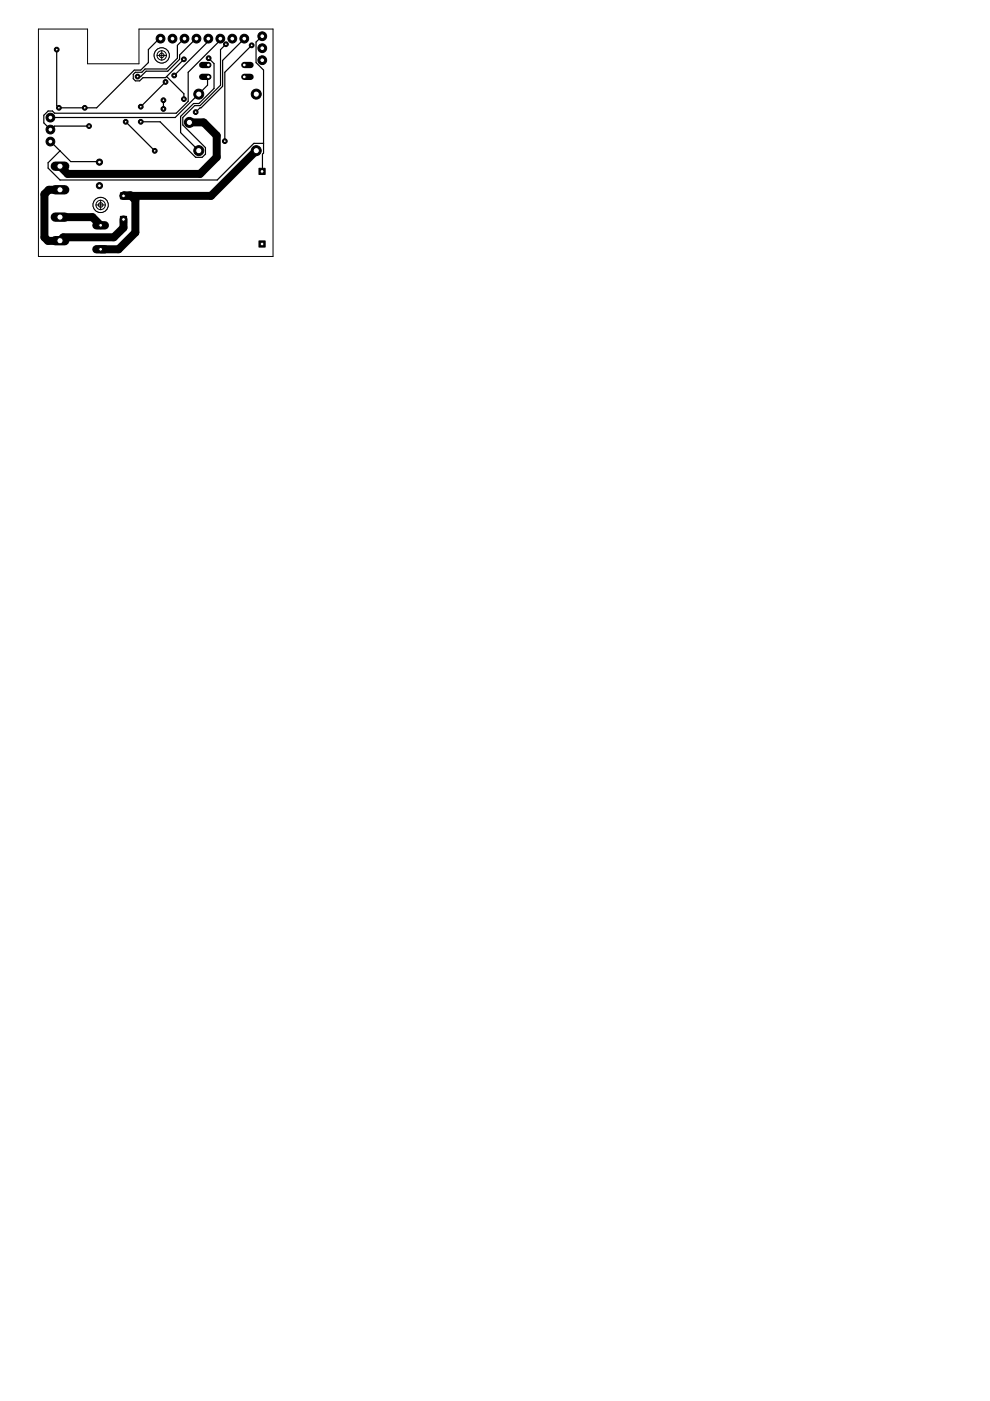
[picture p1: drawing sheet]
<svg xmlns="http://www.w3.org/2000/svg" width="210mm" height="297mm" viewBox="0 0 210 297" stroke-linecap="round" stroke-linejoin="round" font-family="sans-serif">
<path d="M40.2 26h3l2.8 2.7v4.6l-3.6 3.6h-28l-1.7-1.7M54.3 31.9l-9.6 9.6h-18.5l.1-.1h1.4l1 1v6.9l-3.6 3.6h-3.8M12.7 40.2h-2.3l-1 1v9.1l.8 .8h2.5l.7-.8h10.7l2.1-2v-1.8M12.7 46h6.9l1.7 1.8" fill="none" stroke="#000" stroke-width="1.7"/>
<g fill="none" stroke="#000" stroke-width=".25">
<path d="M34 8.2v-.2l-2.5 2.5v2.8l-1.7 1.6h-1.3l-8 8h-8l-.5-.5v-11.9M35.1 17.4l-5.3 5.2M35.3 16.2l3.7 3.7v1.1M39.1 8.2l-1.5 1.4v2.7l-2.3 2.3h-4.5l-.7 .7h-1.4l-.4 .5v.9l.4 .4h.9l.7-.6h4.8l3.9-3.9M41.7 8.2l-3.6 3.5v.9l-2.5 2.5h-4.6l-1.2 1.1h-.6M44.2 16.3l-.2 .2v1.6l-6.9 6.8h-26.4M44.2 8.2h-.2v.7l-7.1 7.1M44.2 12.3l1.2 1.2v5.3l-3.2 3.1h-1.2l-2.7 2.8v3.4l3.8 3.8M46.7 8.2h-.2v.5l-6.6 6.6v6.2l-2.5 2.5h-25.8l-.5-.5h-.9l-.9 .9v1.7l1.4 1.4 .9-.8h7.3M47.9 9.4l-1.1 1.1v7.6l-4.4 4.3h-1.1l-2.5 2.5v1.6l4.8 4.8v1.4l-.7 .7h-1.4l-7.5-7.6h-4.2M51.8 8.2l-4.6 4.6v5.5l-4.6 4.6h-.2l-.9 .9M51.8 8.2h.1"/>
<path d="M53.4 9.6l-5.7 5.7v14.6M55.6 7.7l-1.3 1.2v4.4l1.6 1.6v17.5l-.3 .3v3.6M10.7 30l2 2M12.7 32l2.3 2.3 6.1 .1M26.6 25.8l6.2 6.2M34.6 21.3v1.8M55.9 30.4h-2.1l-7.7 7.8h-33.4l-2.5-2.6v-1.1l2.5-2.5"/>
</g>
<path d="M51.8 16.3h1.3" fill="none" stroke="#000" stroke-width="1.3"/>
<circle cx="51.8" cy="16.3" r=".4" fill="#fff" stroke="#000" stroke-width=".21"/>
<path d="M51.8 13.8h1.3" fill="none" stroke="#000" stroke-width="1.3"/>
<circle cx="51.8" cy="13.8" r=".4" fill="#fff" stroke="#000" stroke-width=".21"/>
<path d="M42.9 13.8h1.3" fill="none" stroke="#000" stroke-width="1.3"/>
<circle cx="44.2" cy="13.8" r=".4" fill="#fff" stroke="#000" stroke-width=".21"/>
<path d="M42.9 16.3h1.3" fill="none" stroke="#000" stroke-width="1.3"/>
<circle cx="44.2" cy="16.3" r=".4" fill="#fff" stroke="#000" stroke-width=".21"/>
<circle cx="21.1" cy="39.4" r=".66" fill="#000" stroke="#000" stroke-width=".21"/>
<circle cx="21.1" cy="39.4" r=".4" fill="#fff" stroke="#000" stroke-width=".21"/>
<circle cx="21.1" cy="34.4" r=".66" fill="#000" stroke="#000" stroke-width=".21"/>
<circle cx="21.1" cy="34.4" r=".4" fill="#fff" stroke="#000" stroke-width=".21"/>
<path d="M25.5 45.9h1.3v1.3h-1.3z" fill="#000" stroke="#000" stroke-width=".21"/>
<circle cx="26.2" cy="46.5" r=".4" fill="#fff" stroke="#000" stroke-width=".21"/>
<path d="M25.5 40.9h1.3v1.3h-1.3z" fill="#000" stroke="#000" stroke-width=".21"/>
<circle cx="26.2" cy="41.5" r=".4" fill="#fff" stroke="#000" stroke-width=".21"/>
<path d="M54.9 51.1h1.3v1.3h-1.3z" fill="#000" stroke="#000" stroke-width=".21"/>
<circle cx="55.6" cy="51.7" r=".4" fill="#fff" stroke="#000" stroke-width=".21"/>
<path d="M54.9 35.7h1.3v1.3h-1.3z" fill="#000" stroke="#000" stroke-width=".21"/>
<circle cx="55.6" cy="36.3" r=".4" fill="#fff" stroke="#000" stroke-width=".21"/>
<circle cx="42.1" cy="20" r="1.06" fill="#000" stroke="#000" stroke-width=".21"/>
<circle cx="42.1" cy="20" r=".66" fill="#fff" stroke="#000" stroke-width=".21"/>
<circle cx="54.3" cy="20" r="1.06" fill="#000" stroke="#000" stroke-width=".21"/>
<circle cx="54.3" cy="20" r=".66" fill="#fff" stroke="#000" stroke-width=".21"/>
<circle cx="42.1" cy="31.9" r="1.06" fill="#000" stroke="#000" stroke-width=".21"/>
<circle cx="42.1" cy="31.9" r=".66" fill="#fff" stroke="#000" stroke-width=".21"/>
<circle cx="54.3" cy="31.9" r="1.06" fill="#000" stroke="#000" stroke-width=".21"/>
<circle cx="54.3" cy="31.9" r=".66" fill="#fff" stroke="#000" stroke-width=".21"/>
<circle cx="40.2" cy="26" r="1.06" fill="#000" stroke="#000" stroke-width=".21"/>
<circle cx="40.2" cy="26" r=".66" fill="#fff" stroke="#000" stroke-width=".21"/>
<path d="M11.7 46h2" fill="none" stroke="#000" stroke-width="2"/>
<circle cx="12.7" cy="46" r=".66" fill="#fff" stroke="#000" stroke-width=".21"/>
<path d="M11.7 51h2" fill="none" stroke="#000" stroke-width="2"/>
<circle cx="12.7" cy="51" r=".66" fill="#fff" stroke="#000" stroke-width=".21"/>
<path d="M11.7 35.2h2" fill="none" stroke="#000" stroke-width="2"/>
<circle cx="12.7" cy="35.2" r=".66" fill="#fff" stroke="#000" stroke-width=".21"/>
<path d="M11.7 40.2h2" fill="none" stroke="#000" stroke-width="2"/>
<circle cx="12.7" cy="40.2" r=".66" fill="#fff" stroke="#000" stroke-width=".21"/>
<path d="M20.4 47.8h1.8" fill="none" stroke="#000" stroke-width="1.8"/>
<circle cx="21.3" cy="47.8" r=".4" fill="#fff" stroke="#000" stroke-width=".21"/>
<path d="M20.4 52.9h1.8" fill="none" stroke="#000" stroke-width="1.8"/>
<circle cx="21.3" cy="52.9" r=".4" fill="#fff" stroke="#000" stroke-width=".21"/>
<circle cx="55.6" cy="12.8" r=".93" fill="#000" stroke="#000" stroke-width=".21"/>
<circle cx="55.6" cy="12.8" r=".51" fill="#fff" stroke="#000" stroke-width=".21"/>
<circle cx="55.6" cy="10.2" r=".93" fill="#000" stroke="#000" stroke-width=".21"/>
<circle cx="55.6" cy="10.2" r=".51" fill="#fff" stroke="#000" stroke-width=".21"/>
<circle cx="55.6" cy="7.7" r=".93" fill="#000" stroke="#000" stroke-width=".21"/>
<circle cx="55.6" cy="7.7" r=".51" fill="#fff" stroke="#000" stroke-width=".21"/>
<circle cx="10.7" cy="24.9" r=".93" fill="#000" stroke="#000" stroke-width=".21"/>
<circle cx="10.7" cy="24.9" r=".51" fill="#fff" stroke="#000" stroke-width=".21"/>
<circle cx="10.7" cy="27.5" r=".93" fill="#000" stroke="#000" stroke-width=".21"/>
<circle cx="10.7" cy="27.5" r=".51" fill="#fff" stroke="#000" stroke-width=".21"/>
<circle cx="10.7" cy="30" r=".93" fill="#000" stroke="#000" stroke-width=".21"/>
<circle cx="10.7" cy="30" r=".51" fill="#fff" stroke="#000" stroke-width=".21"/>
<circle cx="34" cy="8.2" r=".93" fill="#000" stroke="#000" stroke-width=".21"/>
<circle cx="34" cy="8.2" r=".51" fill="#fff" stroke="#000" stroke-width=".21"/>
<circle cx="36.6" cy="8.2" r=".93" fill="#000" stroke="#000" stroke-width=".21"/>
<circle cx="36.6" cy="8.2" r=".51" fill="#fff" stroke="#000" stroke-width=".21"/>
<circle cx="39.1" cy="8.2" r=".93" fill="#000" stroke="#000" stroke-width=".21"/>
<circle cx="39.1" cy="8.2" r=".51" fill="#fff" stroke="#000" stroke-width=".21"/>
<circle cx="41.7" cy="8.2" r=".93" fill="#000" stroke="#000" stroke-width=".21"/>
<circle cx="41.7" cy="8.2" r=".51" fill="#fff" stroke="#000" stroke-width=".21"/>
<circle cx="44.2" cy="8.2" r=".93" fill="#000" stroke="#000" stroke-width=".21"/>
<circle cx="44.2" cy="8.2" r=".51" fill="#fff" stroke="#000" stroke-width=".21"/>
<circle cx="46.7" cy="8.2" r=".93" fill="#000" stroke="#000" stroke-width=".21"/>
<circle cx="46.7" cy="8.2" r=".51" fill="#fff" stroke="#000" stroke-width=".21"/>
<circle cx="49.3" cy="8.2" r=".93" fill="#000" stroke="#000" stroke-width=".21"/>
<circle cx="49.3" cy="8.2" r=".51" fill="#fff" stroke="#000" stroke-width=".21"/>
<circle cx="51.8" cy="8.2" r=".93" fill="#000" stroke="#000" stroke-width=".21"/>
<circle cx="51.8" cy="8.2" r=".51" fill="#fff" stroke="#000" stroke-width=".21"/>
<circle cx="39" cy="12.6" r=".51" fill="#000" stroke="#000" stroke-width=".21"/>
<circle cx="39" cy="12.6" r=".3" fill="#fff" stroke="#000" stroke-width=".21"/>
<circle cx="39" cy="21" r=".51" fill="#000" stroke="#000" stroke-width=".21"/>
<circle cx="39" cy="21" r=".3" fill="#fff" stroke="#000" stroke-width=".21"/>
<circle cx="44.2" cy="12.3" r=".51" fill="#000" stroke="#000" stroke-width=".21"/>
<circle cx="44.2" cy="12.3" r=".3" fill="#fff" stroke="#000" stroke-width=".21"/>
<circle cx="32.8" cy="32" r=".51" fill="#000" stroke="#000" stroke-width=".21"/>
<circle cx="32.8" cy="32" r=".3" fill="#fff" stroke="#000" stroke-width=".21"/>
<circle cx="26.6" cy="25.8" r=".51" fill="#000" stroke="#000" stroke-width=".21"/>
<circle cx="26.6" cy="25.8" r=".3" fill="#fff" stroke="#000" stroke-width=".21"/>
<circle cx="18.9" cy="26.7" r=".51" fill="#000" stroke="#000" stroke-width=".21"/>
<circle cx="18.9" cy="26.7" r=".3" fill="#fff" stroke="#000" stroke-width=".21"/>
<circle cx="41.5" cy="23.8" r=".51" fill="#000" stroke="#000" stroke-width=".21"/>
<circle cx="41.5" cy="23.8" r=".3" fill="#fff" stroke="#000" stroke-width=".21"/>
<circle cx="29.2" cy="16.2" r=".51" fill="#000" stroke="#000" stroke-width=".21"/>
<circle cx="29.2" cy="16.2" r=".3" fill="#fff" stroke="#000" stroke-width=".21"/>
<circle cx="29.8" cy="25.8" r=".51" fill="#000" stroke="#000" stroke-width=".21"/>
<circle cx="29.8" cy="25.8" r=".3" fill="#fff" stroke="#000" stroke-width=".21"/>
<circle cx="47.9" cy="9.4" r=".51" fill="#000" stroke="#000" stroke-width=".21"/>
<circle cx="47.9" cy="9.4" r=".3" fill="#fff" stroke="#000" stroke-width=".21"/>
<circle cx="29.8" cy="22.6" r=".51" fill="#000" stroke="#000" stroke-width=".21"/>
<circle cx="29.8" cy="22.6" r=".3" fill="#fff" stroke="#000" stroke-width=".21"/>
<circle cx="35.1" cy="17.4" r=".51" fill="#000" stroke="#000" stroke-width=".21"/>
<circle cx="35.1" cy="17.4" r=".3" fill="#fff" stroke="#000" stroke-width=".21"/>
<circle cx="36.9" cy="16" r=".51" fill="#000" stroke="#000" stroke-width=".21"/>
<circle cx="36.9" cy="16" r=".3" fill="#fff" stroke="#000" stroke-width=".21"/>
<circle cx="12.5" cy="22.9" r=".51" fill="#000" stroke="#000" stroke-width=".21"/>
<circle cx="12.5" cy="22.9" r=".3" fill="#fff" stroke="#000" stroke-width=".21"/>
<circle cx="12" cy="10.5" r=".51" fill="#000" stroke="#000" stroke-width=".21"/>
<circle cx="12" cy="10.5" r=".3" fill="#fff" stroke="#000" stroke-width=".21"/>
<circle cx="18" cy="22.9" r=".51" fill="#000" stroke="#000" stroke-width=".21"/>
<circle cx="18" cy="22.9" r=".3" fill="#fff" stroke="#000" stroke-width=".21"/>
<circle cx="34.6" cy="21.3" r=".51" fill="#000" stroke="#000" stroke-width=".21"/>
<circle cx="34.6" cy="21.3" r=".3" fill="#fff" stroke="#000" stroke-width=".21"/>
<circle cx="34.6" cy="23.1" r=".51" fill="#000" stroke="#000" stroke-width=".21"/>
<circle cx="34.6" cy="23.1" r=".3" fill="#fff" stroke="#000" stroke-width=".21"/>
<circle cx="47.7" cy="29.9" r=".51" fill="#000" stroke="#000" stroke-width=".21"/>
<circle cx="47.7" cy="29.9" r=".3" fill="#fff" stroke="#000" stroke-width=".21"/>
<circle cx="53.4" cy="9.6" r=".51" fill="#000" stroke="#000" stroke-width=".21"/>
<circle cx="53.4" cy="9.6" r=".3" fill="#fff" stroke="#000" stroke-width=".21"/>
<g fill="none" stroke="#000" stroke-width=".21">
<path d="M8.1 6.2h10.5v7.3h10.9v-7.3h28.4v48.2h-49.8z"/>
<circle cx="21.3" cy="43.5" r="1.61"/>
</g>
<circle cx="21.3" cy="43.5" r="1.61" fill="#fff" stroke="#000" stroke-width=".21"/>
<circle cx="34.3" cy="11.7" r="1.61" fill="none" stroke="#000" stroke-width=".21"/>
<circle cx="34.3" cy="11.7" r="1.61" fill="#fff" stroke="#000" stroke-width=".21"/>
<g fill="none" stroke="#000" stroke-width=".21">
<path d="M33.3 11.7h2M34.3 10.7v2.1M20.3 43.5h2.1M21.3 42.4v2.1"/>
<circle cx="34.3" cy="11.7" r=".99"/>
<circle cx="34.3" cy="11.7" r=".49"/>
<circle cx="21.3" cy="43.5" r=".99"/>
<circle cx="21.3" cy="43.5" r=".49"/>
</g>
</svg>
